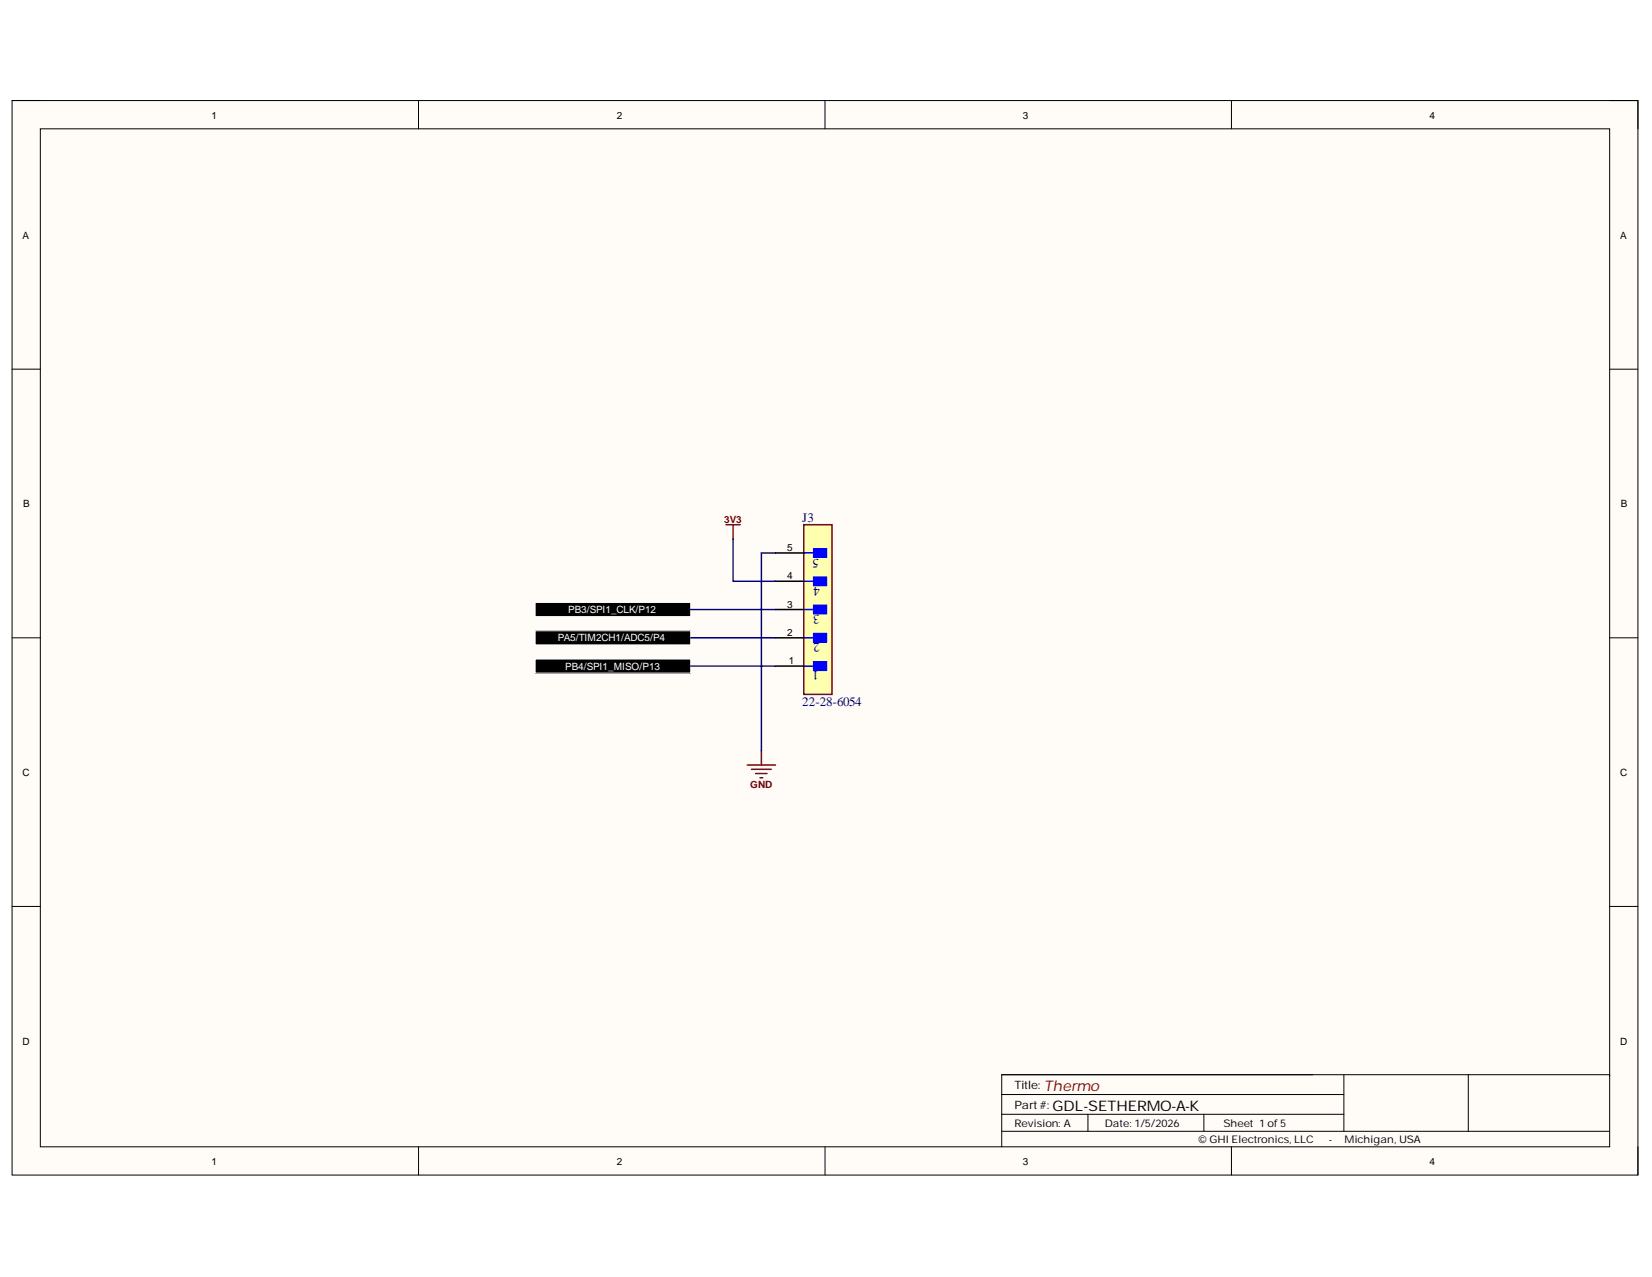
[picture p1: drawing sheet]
<svg xmlns="http://www.w3.org/2000/svg" width="279mm" height="216mm" viewBox="0 0 279 216" stroke-linecap="round" stroke-linejoin="round" font-family="sans-serif">
<defs><g id="words">
<text font-size="2.5" fill="#800000" x="176.6" y="184.4">Thermo</text>
<text font-size="2.5" x="178" y="187.8">GDL-SETHERMO-A-K</text>
<g font-size="2.2" fill="#000080">
<text x="135.7" y="88.3">J3</text>
<text x="138.5" y="94.5" transform="rotate(-180 138.5 94.5)">5</text>
<text x="138.7" y="99.2" transform="rotate(-180 138.7 99.2)">4</text>
<text x="138.6" y="103.9" transform="rotate(-180 138.6 103.9)">3</text>
<text x="138.5" y="113.5" transform="rotate(-180 138.5 113.5)">1</text>
<text x="138.7" y="108.8" transform="rotate(-180 138.7 108.8)">2</text>
<text x="135.7" y="119.3">22-28-6054</text>
</g>
<g font-size="1.9">
<text x="171.6" y="184.1">Title:</text>
<text x="171.6" y="187.5">Part#:</text>
</g>
<g font-size="1.8">
<text x="171.6" y="190.5">Revision: A</text>
<text x="186.9" y="190.5">Date: 1/5/2026</text>
<text x="206.9" y="190.5">Sheet 1 of5</text>
<text x="202.7" y="193.3">© GHI Electronics, LLC</text>
<text x="224.7" y="193.3">-</text>
<text x="227.4" y="193.3">Michigan, USA</text>
</g>
<g font-size="1.7">
<text x="35.8" y="20">1</text>
<text x="104.3" y="20">2</text>
<text x="173" y="20">3</text>
<text x="241.8" y="20">4</text>
<text x="3.8" y="40.3">A</text>
<text x="274" y="40.3">A</text>
<text x="3.9" y="85.8">B</text>
<text x="274.1" y="85.8">B</text>
<text x="133.2" y="93.2">5</text>
<text x="133.2" y="97.9">4</text>
<text x="133.2" y="107.5">2</text>
<text x="133.2" y="102.8">3</text>
<text x="133.4" y="112.3">1</text>
<text x="3.8" y="131.2">C</text>
<text x="274" y="131.2">C</text>
<text x="3.8" y="176.6">D</text>
<text x="274" y="176.6">D</text>
<text x="35.8" y="196.9">1</text>
<text x="104.3" y="196.9">2</text>
<text x="173" y="196.9">3</text>
<text x="241.8" y="196.9">4</text>
</g>
<g font-size="1.7" fill="#800000">
<text x="122.5" y="88.4">3V3</text>
<text x="126.9" y="133.3">GND</text>
</g>
<g font-size="1.7" fill="#fff">
<text x="96.1" y="103.7">PB3/SPI1_CLK/P12</text>
<text x="94.3" y="108.4">PA5/TIM2CH1/ADC5/P4</text>
<text x="95.6" y="113.2">PB4/SPI1_MISO/P13</text>
</g>
</g></defs>
<path d="M2 17h275v181.7h-275z" fill-rule="evenodd" fill="#fffcf8"/>
<path d="M2 17h275v181.7h-275z" fill="none" stroke="#000" stroke-width=".17"/>
<path d="M6.8 21.8h265.4v172.1h-265.4z" fill-rule="evenodd" fill="#fffcf8"/>
<g fill="none" stroke="#000" stroke-width=".17">
<path d="M2 17h4.8M70.8 17v4.8M139.5 17v4.8M208.3 17v4.8M272.2 17h4.8v4.8M6.8 21.8h265.4v172.1h-265.4zM2 62.4h4.8M272.2 62.4h4.8M2 107.8h4.8M272.2 107.8h4.8M2 153.3h4.8M272.2 153.3h4.8"/>
<path d="M70.8 193.9v4.8M139.5 193.9v4.8M169.4 188.4h57.9M169.4 191.3h102.8M169.4 185.1h57.9M184 188.4v2.9M203.6 188.4v2.9M208.3 193.9v4.8M227.3 181.7v9.6M248.3 181.7v9.6M272.2 181.9v-.2h-102.8v12.2M277 193.9v4.8"/>
</g>
<path d="M122.8 88.7h2.4M124 88.7v2.4M126.4 129.3h4.8M127.1 130.1h3.3M127.8 130.8h1.9M128.5 131.5h.5M128.8 127v2.3" fill="none" stroke="#800000" stroke-width=".25"/>
<g fill="#000">
<path d="M90.5 101.9h26.3v2.3h-26.3z" fill-rule="evenodd"/>
<path d="M90.5 111.4h26.3v2.4h-26.3z" fill-rule="evenodd"/>
<path d="M90.5 106.6h26.3v2.4h-26.3z" fill-rule="evenodd"/>
</g>
<path d="M90.5 101.9h26.3v2.3h-26.3zM90.5 111.4h26.3v2.4h-26.3zM90.5 106.6h26.3v2.4h-26.3z" fill="none" stroke="#fff" stroke-width=".17"/>
<path d="M135.9 88.7h4.8v28.7h-4.8z" fill-rule="evenodd" fill="#ffffb0"/>
<path d="M135.9 88.7h4.8v28.7h-4.8z" fill="none" stroke="#800000" stroke-width=".25"/>
<path d="M137.6 111.9h2.2v1.4h-2.2z" fill-rule="evenodd" fill="#00f"/>
<path d="M135.9 112.6h1.7M137.6 111.9h2.2v1.4h-2.2z" fill="none" stroke="#00f" stroke-width=".25"/>
<path d="M137.6 107.1h2.2v1.4h-2.2z" fill-rule="evenodd" fill="#00f"/>
<path d="M135.9 107.8h1.7M137.6 107.1h2.2v1.4h-2.2z" fill="none" stroke="#00f" stroke-width=".25"/>
<path d="M137.6 102.3h2.2v1.5h-2.2z" fill-rule="evenodd" fill="#00f"/>
<path d="M135.9 103.1h1.7M137.6 102.3h2.2v1.5h-2.2z" fill="none" stroke="#00f" stroke-width=".25"/>
<path d="M137.6 97.6h2.2v1.4h-2.2z" fill-rule="evenodd" fill="#00f"/>
<path d="M135.9 98.3h1.7M137.6 97.6h2.2v1.4h-2.2z" fill="none" stroke="#00f" stroke-width=".25"/>
<path d="M137.6 92.8h2.2v1.4h-2.2z" fill-rule="evenodd" fill="#00f"/>
<path d="M135.9 93.5h1.7M137.6 92.8h2.2v1.4h-2.2z" fill="none" stroke="#00f" stroke-width=".25"/>
<path d="M131.2 98.3h4.7M131.2 93.5h4.7M131.2 112.6h4.7M131.2 107.8h4.7M131.2 103.1h4.7" fill="none" stroke="#000" stroke-width=".25"/>
<path d="M124 91.1v7.2h7.2M131.2 93.5h-2.4v33.5M116.8 103.1h14.4M116.8 112.6h14.4M116.8 107.8h14.4" fill="none" stroke="#000080" stroke-width=".25"/>
<use href="#words"/>
</svg>
